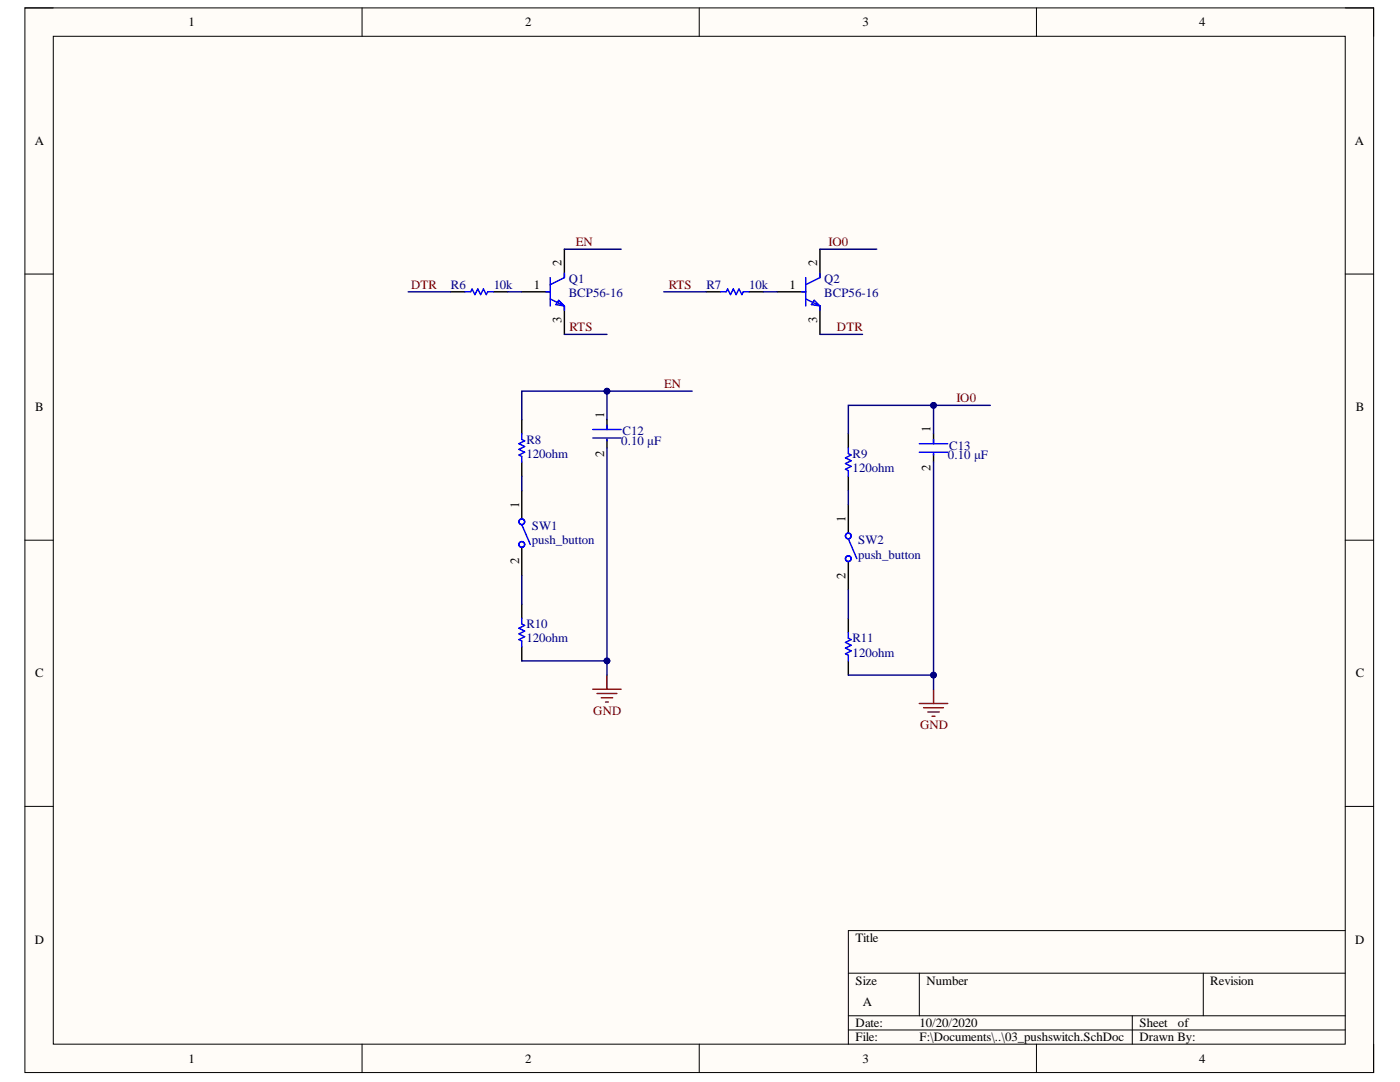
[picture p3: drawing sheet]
<svg xmlns="http://www.w3.org/2000/svg" width="279mm" height="216mm" viewBox="0 0 279 216" stroke-linecap="round" stroke-linejoin="round" font-family="sans-serif">
<defs><g id="words">
<g font-size="2.6">
<text x="112.1" y="53.1" transform="rotate(-90 112.1 53.1)">2</text>
<text x="163.1" y="53.1" transform="rotate(-90 163.1 53.1)">2</text>
<text x="112.1" y="64.4" transform="rotate(-90 112.1 64.4)">3</text>
<text x="163.1" y="64.4" transform="rotate(-90 163.1 64.4)">3</text>
<text x="120.6" y="83.4" transform="rotate(-90 120.6 83.4)">1</text>
<text x="185.7" y="86.2" transform="rotate(-90 185.7 86.2)">1</text>
<text x="120.6" y="91.1" transform="rotate(-90 120.6 91.1)">2</text>
<text x="185.7" y="93.9" transform="rotate(-90 185.7 93.9)">2</text>
<text x="103.6" y="101.3" transform="rotate(-90 103.6 101.3)">1</text>
<text x="168.7" y="104.1" transform="rotate(-90 168.7 104.1)">1</text>
<text x="103.6" y="112.6" transform="rotate(-90 103.6 112.6)">2</text>
<text x="168.7" y="115.5" transform="rotate(-90 168.7 115.5)">2</text>
</g>
<g font-size="2.5">
<text x="37.6" y="5.2">1</text>
<text x="104.8" y="5.2">2</text>
<text x="172.1" y="5.2">3</text>
<text x="239.3" y="5.2">4</text>
<text x="6.9" y="29">A</text>
<text x="270.4" y="29">A</text>
<text x="106.6" y="57.7">1</text>
<text x="157.6" y="57.7">1</text>
<text x="7" y="82.1">B</text>
<text x="270.6" y="82.1">B</text>
<text x="7" y="135.2">C</text>
<text x="270.6" y="135.2">C</text>
<text x="6.9" y="188.3">D</text>
<text x="170.8" y="187.9">Title</text>
<text x="270.5" y="188.3">D</text>
<text x="170.8" y="196.5">Size</text>
<text x="184.9" y="196.5">Number</text>
<text x="241.5" y="196.5">Revision</text>
<text x="172.2" y="200.7">A</text>
<text x="170.8" y="204.9">Date:</text>
<text x="170.8" y="207.8">File:</text>
<text x="183.5" y="204.9">10/20/2020</text>
<text x="183.5" y="207.8">F:\Documents\..\03_pushswitch.SchDoc</text>
<text x="227.4" y="204.9">Sheet</text>
<text x="227.4" y="207.8">Drawn By:</text>
<text x="235.1" y="204.9">of</text>
<text x="37.6" y="212">1</text>
<text x="104.8" y="212">2</text>
<text x="172.1" y="212">3</text>
<text x="239.3" y="212">4</text>
</g>
<g font-size="2.5" fill="#800000">
<text x="114.9" y="49.1">EN</text>
<text x="165.3" y="49.1">IO0</text>
<text x="82" y="57.7">DTR</text>
<text x="133.5" y="57.7">RTS</text>
<text x="113.7" y="66.1">RTS</text>
<text x="167" y="66.1">DTR</text>
<text x="132.5" y="77.4">EN</text>
<text x="190.9" y="80.3">IO0</text>
<text x="118.4" y="142.6">GND</text>
<text x="183.6" y="145.5">GND</text>
</g>
<g font-size="2.5" fill="#000080">
<text x="90" y="57.7">R6</text>
<text x="98.5" y="57.7">10k</text>
<text x="113.5" y="56.6">Q1</text>
<text x="113.5" y="59.3">BCP56-16</text>
<text x="141" y="57.7">R7</text>
<text x="149.5" y="57.7">10k</text>
<text x="164.5" y="56.6">Q2</text>
<text x="164.5" y="59.3">BCP56-16</text>
<text x="105" y="88.5">R8</text>
<text x="124" y="88.8">0.10 μF</text>
<text x="124.2" y="86.8">C12</text>
<text x="189.4" y="89.7">C13</text>
<text x="105" y="91.4">120ohm</text>
<text x="170.2" y="94.2">120ohm</text>
<text x="170.2" y="91.4">R9</text>
<text x="189.2" y="91.6">0.10 μF</text>
<text x="106.1" y="105.8">SW1</text>
<text x="106.1" y="108.6">push_button</text>
<text x="171.3" y="108.6">SW2</text>
<text x="171.3" y="111.5">push_button</text>
<text x="105" y="125.4">R10</text>
<text x="105" y="128.2">120ohm</text>
<text x="170.2" y="131">120ohm</text>
<text x="170.2" y="128.2">R11</text>
</g>
</g></defs>
<path d="M5 1.6h269.1v212.4h-269.1z" fill-rule="evenodd" fill="#fffcf8"/>
<path d="M5 1.6h269.1v212.4h-269.1z" fill="none" stroke="#000" stroke-width=".2"/>
<path d="M10.6 7.2h257.9v201.2h-257.9z" fill-rule="evenodd" fill="#fffcf8"/>
<g fill="none" stroke="#000" stroke-width=".2">
<path d="M5 1.6h5.6M10.6 7.2h257.9v201.2h-257.9zM72.3 1.6v5.6M139.5 1.6v5.6M206.8 1.6v5.6M268.5 1.6h5.6v5.6M5 54.7h5.6M268.5 54.7h5.6M5 107.8h5.6M268.5 107.8h5.6M5 160.9h5.6M268.5 160.9h5.6"/>
<path d="M169.3 194.2h99.2M183.5 194.2v8.5M240.1 194.2v8.5M268.5 185.7h-99.2v22.7M72.3 208.4v5.6M139.5 208.4v5.6M169.3 202.7h99.2M169.3 205.5h99.2M206.8 208.4v5.6M226 202.7v5.7M274.1 208.4v5.6"/>
</g>
<g fill="none" stroke="#000" stroke-width=".28">
<path d="M90 58.2h2.8M98.5 58.2h2.8M104.1 58.2h5.7M112.6 49.7v5.7M141 58.2h2.8M149.5 58.2h2.8M155.1 58.2h5.7M163.6 49.7v5.7M112.6 61.1v5.6M163.6 61.1v5.6M104.1 83.7v2.8M104.1 92.2v2.8"/>
<path d="M104.1 97.9v5.6M121.1 83.7v2M121.1 87.7v1.7M169.3 86.5v2.9M169.3 95v2.9M186.3 86.5v2M186.3 90.5v1.7M104.1 109.2v5.7M169.3 100.7v5.7M169.3 112v5.7M104.1 120.5v2.9M104.1 129v2.9"/>
<path d="M169.3 123.4v2.8M169.3 131.9v2.8"/>
</g>
<g fill="none" stroke="#00f" stroke-width=".28">
<path d="M92.8 58.2h1.1l.3-.5 .6 1.1 .6-1.1 .5 1.1 .6-1.1 .5 1.1 .3-.6h1.2M109 58.2h.8M109.8 55.4v5.7M109.8 59.6l2.8 1.5M111.5 59.9l1.1 1.2-1.7-.3zM112.6 54.5v.9l-2.8 1.4M143.8 58.2h1.1l.3-.5 .6 1.1 .6-1.1 .5 1.1 .6-1.1 .6 1.1 .2-.6h1.2M160 58.2h.8M160.8 55.4v5.7M160.8 59.6l2.8 1.5M162.5 59.9l1.1 1.2-1.7-.3zM163.6 54.5v.9l-2.8 1.4"/>
<path d="M112.6 61.1v.8M163.6 61.1v.8M104.1 86.5v1.2l.6 .3-1.1 .5 1.1 .6-1.1 .6 1.1 .5-1.1 .6 .5 .3v1.1M118.3 85.7h5.7M118.3 87.4h5.7M121.1 84.9v.8M121.1 87.7v.3M169.3 89.4v1.1l.6 .3-1.2 .6 1.2 .5-1.2 .6 1.2 .6-1.2 .5 .6 .3v1.1M183.5 88.5h5.6M183.5 90.2h5.6M186.3 87.7v.8M186.3 90.5v.3"/>
<path d="M104.1 104.7l1.7 3.9M169.3 107.5l1.7 4M104.1 123.4v1.1l.6 .3-1.1 .6 1.1 .5-1.1 .6 1.1 .6-1.1 .5 .5 .3v1.1M169.3 126.2v1.1l.6 .3-1.2 .6 1.2 .6-1.2 .5 1.2 .6-1.2 .6 .6 .2v1.2"/>
<circle cx="104.1" cy="108.6" r=".57"/>
<circle cx="104.1" cy="104.1" r=".57"/>
<circle cx="169.3" cy="111.5" r=".57"/>
<circle cx="169.3" cy="106.9" r=".57"/>
</g>
<path d="M118.3 137.5h5.7M119.1 138.4h4M120 139.2h2.3M121.1 134.7v2.8M186.3 137.5v2.9M120.9 140.1h.5M183.5 140.4h5.6M184.3 141.2h4M185.2 142.1h2.2M186 142.9h.6" fill="none" stroke="#800000" stroke-width=".28"/>
<path d="M81.5 58.2h8.5M101.3 58.2h2.8M104.1 114.9v5.6M104.1 131.9h17" fill="none" stroke="#000080" stroke-width=".28"/>
<circle cx="121.1" cy="131.9" r=".57" fill="#000080"/>
<circle cx="121.1" cy="131.9" r=".57" fill="none" stroke="#000080" stroke-width=".2"/>
<path d="M121.1 78.1h-17v5.6" fill="none" stroke="#000080" stroke-width=".28"/>
<circle cx="121.1" cy="78.1" r=".57" fill="#000080"/>
<circle cx="121.1" cy="78.1" r=".57" fill="none" stroke="#000080" stroke-width=".2"/>
<path d="M112.6 49.7h11.4M112.6 66.7h8.5M138.1 78.1h-17v5.6" fill="none" stroke="#000080" stroke-width=".28"/>
<circle cx="121.1" cy="78.1" r=".57" fill="#000080"/>
<circle cx="121.1" cy="78.1" r=".57" fill="none" stroke="#000080" stroke-width=".2"/>
<path d="M132.5 58.2h8.5M152.3 58.2h2.8M163.6 49.7h11.4M163.6 66.7h8.5M169.3 134.7h17" fill="none" stroke="#000080" stroke-width=".28"/>
<circle cx="186.3" cy="134.7" r=".57" fill="#000080"/>
<circle cx="186.3" cy="134.7" r=".57" fill="none" stroke="#000080" stroke-width=".2"/>
<path d="M186.3 80.9h-17v5.6" fill="none" stroke="#000080" stroke-width=".28"/>
<circle cx="186.3" cy="80.9" r=".57" fill="#000080"/>
<circle cx="186.3" cy="80.9" r=".57" fill="none" stroke="#000080" stroke-width=".2"/>
<path d="M197.6 80.9h-11.3v5.6" fill="none" stroke="#000080" stroke-width=".28"/>
<circle cx="186.3" cy="80.9" r=".57" fill="#000080"/>
<circle cx="186.3" cy="80.9" r=".57" fill="none" stroke="#000080" stroke-width=".2"/>
<path d="M104.1 95v2.9M121.1 89.4v45.3" fill="none" stroke="#000080" stroke-width=".28"/>
<circle cx="121.1" cy="131.9" r=".57" fill="#000080"/>
<circle cx="121.1" cy="131.9" r=".57" fill="none" stroke="#000080" stroke-width=".2"/>
<path d="M186.3 92.2v45.3" fill="none" stroke="#000080" stroke-width=".28"/>
<circle cx="186.3" cy="134.7" r=".57" fill="#000080"/>
<circle cx="186.3" cy="134.7" r=".57" fill="none" stroke="#000080" stroke-width=".2"/>
<path d="M169.3 97.9v2.8M169.3 117.7v5.7" fill="none" stroke="#000080" stroke-width=".28"/>
<use href="#words"/>
</svg>
